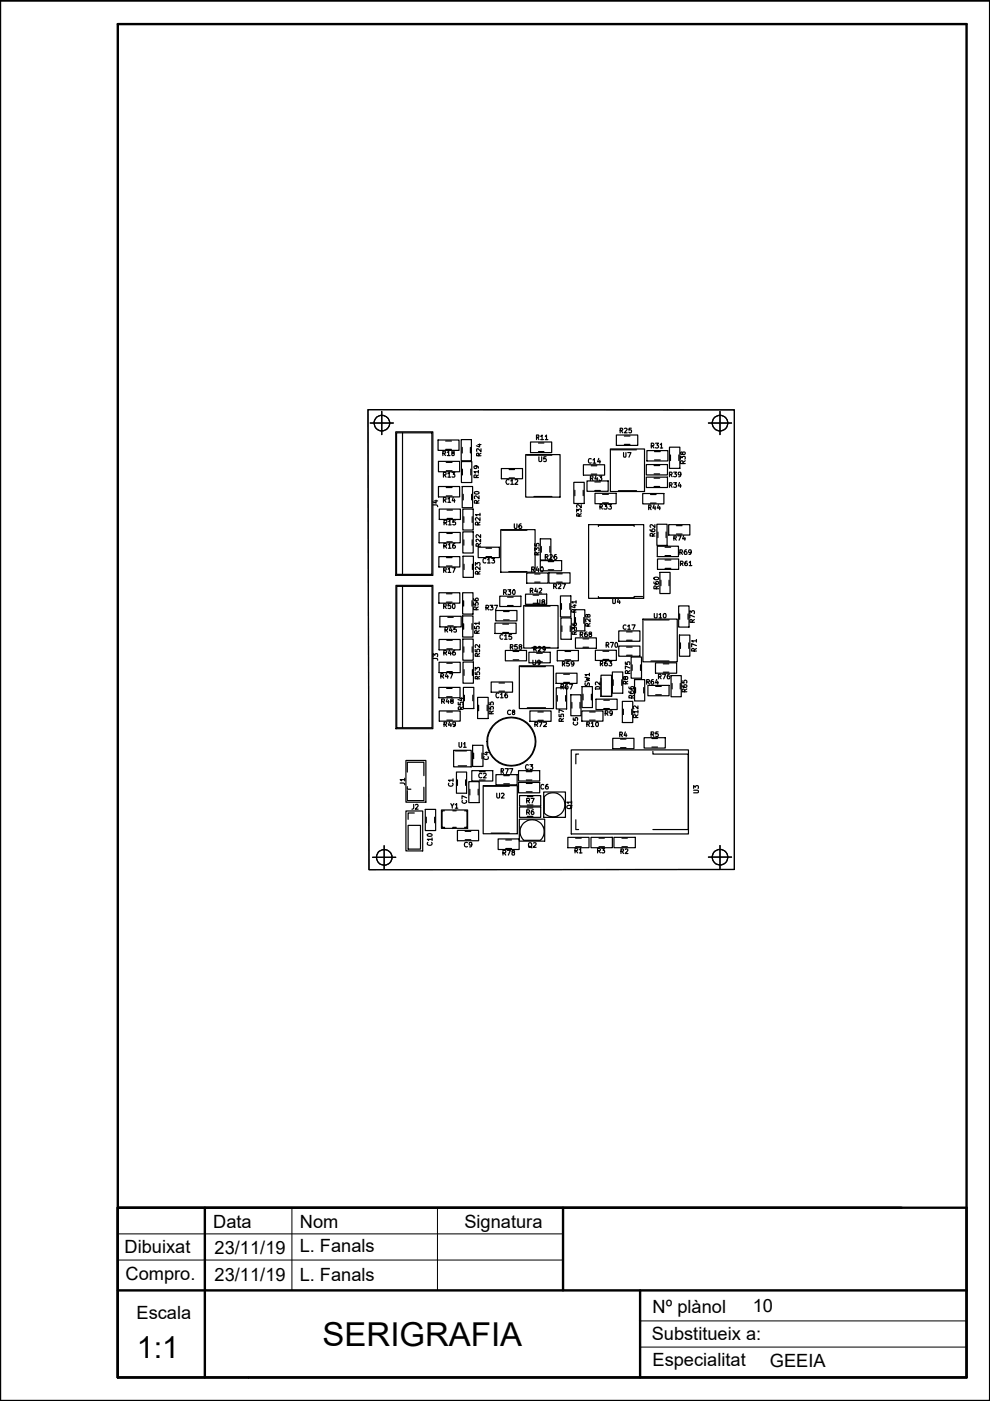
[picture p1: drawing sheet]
<svg xmlns="http://www.w3.org/2000/svg" width="210mm" height="297mm" viewBox="0 0 210 297" stroke-linecap="round" stroke-linejoin="round" font-family="sans-serif">
<defs><g id="words">
<text font-size="7" x="68.4" y="285.4">SERIGRAFIA</text>
<text font-size="6.4" x="29" y="287.9">1:1</text>
<g font-size="3.9">
<text x="45.2" y="260.3">Data</text>
<text x="63.6" y="260.3">Nom</text>
<text x="98.5" y="260.3">Signatura</text>
<text x="26.4" y="265.7">Dibuixat</text>
<text x="45.5" y="265.8">23/11/19</text>
<text x="63.5" y="265.5">L. Fanals</text>
<text x="26.6" y="271.5">Compro.</text>
<text x="45.5" y="271.6">23/11/19</text>
<text x="63.5" y="271.7">L. Fanals</text>
<text x="29" y="279.6">Escala</text>
<text x="138.3" y="278.3">Nº plànol</text>
<text x="159.6" y="278.2">10</text>
<text x="138.2" y="284.1">Substitueix a:</text>
<text x="138.3" y="289.7">Especialitat</text>
<text x="163.2" y="289.9">GEEIA</text>
</g>
</g></defs>
<path d="M0 .1h209.9v296.9h-209.9zM25 5.1h179.9v286.9h-179.9zM43.4 256.1v35.9M119.4 256.1v17.5M191.1 256.1h-166.1v35.9h179.9v-35.9h-179.9v35.9M25 273.6h179.9M135.7 273.6v18.4" fill="none" stroke="#000" stroke-width=".51"/>
<!-- layer: FINA -->
<path d="M61.9 256.1v17.5M92.8 256.1v17.5M25 261.6h94.4M25 267.2h94.4M135.6 280.1h69.3M135.7 285.6h69.2" fill="none" stroke="#000" stroke-width=".21"/>
<path d="M52.5 292h.4M52.7 291.9v.4" fill="none" stroke="#000" stroke-width=".21"/>
<g fill="none" stroke="#000" stroke-width=".25">
<path d="M78 86.9h77.7v97.4l-77.5 .1zM78.5 89.7h4.9M80.9 87.2v4.9M84.1 91.8h7.5v30h-7.5zM85.3 91.8v30M93.9 96.1h.5v-.4l-.5-.1v1M94.1 96.1l.3 .5M94.5 93.5h1.2M94.5 95.3h1.2M94.6 98h1.2M94.6 99.8h1.2M94.8 95.9l.3-.3v1"/>
<path d="M94.8 96.6h.6M95.9 96l-.1-.1 .1-.3 .3 .1 .1 .3a.39 .39 0 0 0-.4 .1 .39 .39 0 0 0-.1 .4h.5v-.3l-.2-.2M98 94.9v1.1M98 99.5v1.2M99.7 94.9v1.1M99.8 99.5v1.2M100.9 98.8l.2 .2-.1 .3h-.4l-.1-.3 .2-.2h.5l.2 .5M101.3 94.3h.7M101.4 99.7v.6M101.5 96.6v-.5h-.4l-.1 .5h1M101.7 94.1v.7l-.7-.3M102 95.2v.5l-.7-.5h-.2v.5"/>
<path d="M102 96.1l-.5 .3M107.9 99.6h1.2M111.7 96.5h5.3M113.7 92.7h.5v-.4l-.5-.1v1M114 92.7l.3 .5M114.2 95.7h1.1M114.2 93.9h1.1M114.3 96.8v.9l.2 .2 .4-.2v-.9M114.6 92.5l.3-.3v1M114.6 93.2h.6M115.6 92.5l.3-.3v1M115.6 93.2h.6"/>
<path d="M115.8 96.8h-.5v.6l.4-.2 .1 .2v.4h-.5M125.3 97.3a.44 .44 0 0 0-.6 .4 .44 .44 0 0 0 .6 .4M125.3 98.7h1.2M125.7 97.5l.3-.3v1M125.7 98.2h.6M127 97.2l-.3 .7h.6M127.2 97.6v.6M129.6 95.4h5.4M131.5 91.3l.5-.1v-.3l-.5-.1v1M131.7 91.3l.3 .5M132.2 96v.7l.2 .2 .3-.1v-.8M132.4 92.4h1.2"/>
<path d="M132.4 94.2h1.2M132.4 90.9l.4-.1 .2 .2-.6 .8h.6M133.1 96h.7l-.5 .9M133.9 90.8h-.5l-.1 .4h.6l-.1 .5-.5-.1M138.1 94.5l.5-.1v-.2l-.1-.2h-.4v1M138.3 94.5l.3 .5M138.7 98.7h1.2M138.8 95.7h1.2M138.8 97.5h1.2M139 94h.6l-.3 .3 .3 .3v.2l-.2 .2-.4-.1M140 94.3l.3-.3v1M140 95h.5"/>
<path d="M142.2 96.5v1.1M143.9 96.5v1.1M144.3 97.4v-.6l.4 .3 .2-.3h.3v.6M144.7 96a.3 .3 0 0 1 .4-.2 .3 .3 0 0 1 .1 .5l-.3 .1-.3-.5h-.3v.3l.2 .2 .2-.2M144.8 98.3v-.5h-.5v.5h1M145.3 97.7l-.5 .3M150.2 89.7h4.9M152.7 87.2v4.9M91.8 107l.8 .1 .2 .3M92.1 106.2h.7M92.5 106v.7l-.8-.3M94 106h.5v-.5h-.5v1"/>
<path d="M94 100.7l.5-.1 .1-.2-.2-.3h-.4v1.1M94.1 115.8l.5-.1 .1-.1-.1-.3-.5-.1v1M94.1 110.8l.6-.1v-.3l-.6-.1v1M94.2 106l.4 .5M94.2 100.7l.4 .5M94.4 115.8l.3 .4M94.4 110.8l.3 .5M94.6 103.4h1.2M94.6 105.1h1.2M94.7 118.2h1.1M94.7 114.9h1.2M94.7 113.1h1.2"/>
<path d="M94.8 108.1h1.1M94.8 109.9h1.1M95 105.8l.2-.3v1M95 100.4l.2-.3v1.1M95 106.5h.5M95 101.2h.5M95.1 115.5l.2-.3v1M95.1 116.2h.5M95.1 110.6l.3-.3v1M95.1 111.3h.6M95.8 100.1h.6l-.3 .4 .3 .2v.4h-.6M96.1 105.4l-.2 .8h.6"/>
<path d="M96.4 105.8v.7M96.4 115.2h-.1a.63 .63 0 0 0-.1 1h.2a.34 .34 0 0 0 .1-.5 .34 .34 0 0 0-.4-.1l-.1 .2M96.6 110.3h-.5l-.1 .5 .2-.2 .4 .2v.4h-.6M98.2 104.8v1.2M98.3 109.5v1.3M98.3 114.5v1.1M98.4 119.6v1.2M100 104.8v1.2M100.1 109.5v1.3M100.1 114.5v1.1M100.2 119.6v1.2M100.6 104.3a.59 .59 0 0 1 1 .2 .49 .49 0 0 1-.6 .3 .49 .49 0 0 1-.4-.5z"/>
<path d="M100.8 119.9v-.6l.3 .3 .2-.3h.4v.6M101 101.2v-.4l-.4-.1-.1 .5h.9M101.1 106.7l-.1-.5h-.3l-.1 .5h1M101.3 111.3v-.5l-.4-.1-.1 .6h1M101.4 115.8v-.5l-.3-.1-.2 .6h1M101.4 100h-.9l.3 .3M101.4 100.7l-.4 .3M101.6 105.1v.7l-.7-.7-.3 .3 .1 .3M101.6 106.1l-.5 .4M101.8 109.8v.5l-.7-.5-.3 .1 .1 .4M101.8 109.1h-1l.3 .3M101.8 110.7l-.5 .3"/>
<path d="M101.8 108.8v.6M101.9 114.3v.6l-.7-.6-.3 .2 .1 .3M101.9 113.4v.6l-.7-.6-.3 .2 .1 .3M101.9 115.2l-.5 .4M103 118.5v-.1a.44 .44 0 0 0-.6 .5 .44 .44 0 0 0 .6 .4M103 116.2h1.2M103 118h1.2M103.4 118.7l.3-.3v1M103.4 119.4h.5M104.3 118.4h.6l-.4 .4 .3 .1v.4h-.5M106.4 112.4h5.3M107.9 101.8a.42 .42 0 0 0-.5 0 .42 .42 0 0 0-.1 .5l.2 .3h.4"/>
<path d="M107.9 101.3h1.2M108.3 102l.3-.3v1M108.3 102.7h.6M109.1 111.1v.8l.1 .1 .4-.1v-.8M109.2 101.8l.4-.1 .2 .3-.7 .7h.7M110.5 111.1l-.4 .2-.1 .6 .2 .1h.4l-.1-.5h-.4l-.1 .2M113.2 105.3h3.8M113.4 116.8v-.7l.3 .4 .1-.3 .4-.1 .1 .3-.1 .4M113.4 115.3v.4l.4 .1v-.5l.4-.1 .1 .2-.1 .4M113.9 117.6l-.1-.4h-.4v.4h.9M114.3 117.1l-.4 .3M114.8 115.9v1.2"/>
<path d="M115.6 118.1h.5l.1-.3-.2-.2h-.4v1M115.9 118.1l.3 .5M116.2 119.1h1.2M116.6 117.7l.3-.1 .2 .3-.6 .7h.6M116.6 115.9v1.2M117.9 117.6a.38 .38 0 0 0-.4 .4l.1 .6a.33 .33 0 0 0 .4-.2 .33 .33 0 0 0-.1-.4h-.3l-.1 .2M121.9 104v1.1M122.3 108.6v-.7l.3 .4 .2-.4h.3l.1 .2-.1 .5M122.8 109.4l-.1-.4h-.4v.4h.9M123.2 107v.6l-.6-.6-.3 .2v.4M123.2 108.9l-.4 .3M123.7 104v1.1"/>
<path d="M125.2 101.4h.4l.1-.4-.5-.1v1M125.3 100.5h1.2M125.4 101.4l.3 .5M126.1 102.2h1.2M126.1 104h1.2M126.4 100.9l-.3 .6h.6M126.6 101.2v.7M126.9 111.6v-.2h7.6v.2M127 100.9h.6l-.3 .4 .3 .2-.1 .3h-.5M127.2 107.5l.4-.1 .1-.4h-.5v.9M127.4 107.5l.3 .4M127.8 104.8h1.2"/>
<path d="M127.8 106.6h1.2M128.1 107h.6l-.3 .3 .3 .1v.5h-.6M129 107h.6l-.3 .3 .3 .1v.5h-.6M131.1 104h3.9M137.5 107.6h.5v-.5l-.5-.1v1.1M137.8 107.6l.2 .5M137.8 112.3v.1a.63 .63 0 0 0 1.1 .1l-.1-.3-.4-.1-.2 .2 .1 .3 .1 .1M137.9 106.7h1.2M137.9 104.8h1.2M138.4 113.7l-.1-.5h-.4l-.1 .5h1.1M138.7 107l-.3 .7h.7M138.7 100.5h1.2"/>
<path d="M138.7 103.2h1.2M138.7 101.4h1.2M138.9 111.2v.6l-.8-.6-.3 .2 .2 .4M138.9 113.1l-.5 .3M138.9 107.4v.7M139.5 112.8v1.2M139.6 107l-.2 .7h.6M139.9 107.4v.7M141 116h1.2M141 117.8h1.2M141 118.7h1.2M141.2 112.8v1.2"/>
<path d="M141.9 100.6h.5l.1-.4-.6-.1v1M141.9 102.9l.5-.1 .1-.4-.6-.1v1M142.2 100.6l.3 .5M142.2 102.9l.3 .4M142.8 100.1h.6l-.3 .4 .3 .1v.4h-.6M142.8 102.3h.6l-.3 .4 .3 .1v.4h-.6M142.9 114.1h.4v-.4l-.4-.1v.9M143.1 114.1l.3 .4M143.4 113.2h1.2M143.4 111.4h1.2M143.7 113.6h.7l-.4 .9M144.1 102.3l-.3 .7h.6"/>
<path d="M144.1 117.1h.5v-.5h-.5v.9M144.3 119.5h.4l.1-.4-.5-.1v.9M144.3 102.7v.6M144.4 100.5l-.2 .2h-.3l-.1-.5 .4-.1 .2 .2-.1 .6-.4 .2M144.4 117.1l.3 .4M144.5 119.5l.3 .4M144.9 113.6l-.2 .6h.6M145.2 113.9v.6M145.5 116.6h-.1a.59 .59 0 0 0-.1 .9 .31 .31 0 0 0 .4-.2 .31 .31 0 0 0-.2-.3 .31 .31 0 0 0-.4 .2M145.7 119l-.5 .2v.6l.2 .1 .4-.1-.2-.4-.4 .1M146.1 119.3l.3-.3v.9M146.1 119.9h.6"/>
<path d="M146.6 117l-.1 .2h-.4v-.6h.3l.2 .2-.2 .7h-.3M84.1 124.3h7.5v30h-7.5zM85.3 124.3v30M91.8 139.6h.9l.1 .4M91.8 139.2v-.6l.4 .3 .1-.3h.4v.6M94.1 128.6l.5-.1v-.3l-.2-.2h-.3v1M94.1 120.9l.4-.1 .1-.3-.5-.1v1M94.1 138.4l.6-.1v-.3l-.6-.1v1M94.3 128.6l.3 .4M94.3 120.9l.3 .5M94.4 133.5h.5v-.3l-.2-.2h-.3v1M94.4 138.4l.3 .5"/>
<path d="M94.6 133.5l.3 .5M94.7 125.9h1.1M94.7 127.7h1.1M94.7 120h1.1M94.7 135.7h1.2M94.7 137.6h1.2M95 132.7h1.1M95 130.9h1.1M95 120.7l.3-.3v1M95 121.4h.6M95.3 137.9l-.2 .6h.6M95.5 133l-.2 .7h.6"/>
<path d="M95.5 128h-.5v.5l.2-.1 .3 .1v.4h-.5M95.5 138.2v.7M95.8 133.3v.7M95.9 120.4h.6l-.4 1M96 128.1l.1-.1a.54 .54 0 0 1 .4 .5 .54 .54 0 0 1-.4 .5l-.2-.4zM96.4 137.9h-.1a.68 .68 0 0 0-.2 .9h.4l.1-.3-.2-.3-.4 .3M96.7 133h-.4l-.1 .5 .4-.1 .2 .2-.1 .3h-.5M98.3 127.4v1.1M98.3 132.2v1.2M98.3 137.1v1.2M100.1 127.4v1.1M100.1 132.2v1.2"/>
<path d="M100.1 137.1v1.2M100.4 127.8v.5h.5l-.1-.4 .2-.2 .3 .1v.5M100.4 126.9v.2a.75 .75 0 0 0 .9 .3v-.5l-.3-.1-.2 .2 .2 .4M100.6 132.8v.5h.5v-.5h.4v.5M100.8 137.7v.5h.4l-.1-.5h.5v.5M101 129.3l-.1-.5-.4-.1-.1 .6h1M101.1 134.3v-.5h-.4l-.1 .5h1M101.2 139.1v-.5h-.4v.5h.9M101.3 121.7l-.1-.5-.4 .1v.4h1M101.4 128.7l-.4 .3M101.6 132.2h-1l.3 .2M101.6 133.7l-.5 .4"/>
<path d="M101.6 131.9v.5M101.7 136.7v.6l-.7-.6-.2 .2v.4M101.7 138.5l-.5 .4M101.8 120.2v.6l-.7-.6-.3 .2 .1 .4M101.8 121.1l-.5 .4M103 128.8h.5v-.4l-.5-.1v1M103.3 128.8l.3 .5M103.9 128.3h.6l-.3 .4 .3 .1v.4h-.6M104.9 128.3h.6l-.4 1M106.6 134.6a.43 .43 0 0 0-.6 .5 .43 .43 0 0 0 .6 .4M106.6 132.3h1.2M106.6 134.1h1.2"/>
<path d="M106.8 125.6l.5-.1v-.4l-.5-.1v1.1M106.8 129.7h1.1M106.8 131.4h1.1M107 134.8l.3-.2v.9M107 135.5h.5M107 125.6l.4 .5M107.6 126.6h1.2M107.6 128.4h1.2M107.7 125h.6l-.4 .4 .3 .1v.5h-.5M107.9 121.2h3.8M108.2 137.2l.5-.1v-.3l-.5-.1v1M108.5 134.6h-.6v.4h.5l.1 .5h-.6"/>
<path d="M108.5 137.2l.3 .5M108.8 139.9h1.2M108.8 138.1h1.2M108.8 125.1l.1-.1a.57 .57 0 0 1 0 1.1 .64 .64 0 0 1-.1-1zM109.6 136.7h-.4l-.1 .4h.5v.5h-.5M110.2 137.1l-.1-.3 .4-.1 .1 .3-.5 .3 .1 .4 .4-.2-.2-.4M111.3 128.5h5.3M112.4 125.2h.5v-.4l-.5-.1v1M112.7 125.2l.3 .5M112.7 120.7l.6-.1v-.3l-.6-.1v1M112.8 137.3h3.8M113 140v.8l.2 .2 .4-.2v-.8"/>
<path d="M113 120.7l.3 .5M113 127.9h1.2M113 126.2h1.2M113.2 137.6l.5-.1v-.2l-.1-.2h-.4v1M113.4 123.4h1.1M113.4 121.7h1.1M113.5 137.6l.2 .5M113.6 124.7l-.2 .7h.6M113.8 138.5h1.2M113.9 125v.7M113.9 120.2l-.2 .7h.6M114 127.2v.7l.1 .2 .3-.1 .1-.8"/>
<path d="M114.1 137.2l.4-.1 .2 .3-.6 .7h.6M114.2 120.6v.6M114.3 124.8l.4-.1 .2 .3-.6 .7h.6M114.7 120.3l.2-.1a.5 .5 0 0 1 .3 .5 .5 .5 0 0 1-.4 .5l-.2-.4zM115.1 127.6l-.2-.2a.3 .3 0 0 1 .3-.3 .3 .3 0 0 1 .3 .3l-.1 .1a.38 .38 0 0 0-.4 .1 .38 .38 0 0 0 0 .5l.4-.1 .1-.3-.2-.1M115.6 137.5l-.2 .2h-.3v-.5l.3-.1 .2 .2-.1 .7-.4 .1M116.2 120.8h1.2M117.4 124.3l.5-.1v-.3l-.5-.1v1M117.6 124.3l.4 .5M118 123.4h1.2M118 121.7h1.2M118.4 123.9l.3-.1 .2 .3-.6 .7h.6"/>
<path d="M119 128v1.2M119.1 132.7v1.2M119.3 123.8h.6l-.4 1M119.8 139.9h1.2M119.8 138.1h1.2M120.8 128v1.2M120.9 132.7v1.2M121.3 133.6v-.6l.4 .3 .1-.3h.3l.1 .2-.1 .4M121.3 132.2l.2 .4h.6l.1-.2-.1-.3-.4 .1 .1 .4M121.5 128.3h.6M121.7 129.8v-.5h-.4l-.1 .5h.9M121.8 134.5v-.5h-.4l-.1 .5h.9"/>
<path d="M121.9 128.2v.6l-.7-.2M122 130.9v1.3M122.1 127.6h-.9l.3 .3M122.1 129.2l-.4 .4M122.1 127.4v.5M122.2 133.9l-.4 .3M123 134.5h.5v-.4l-.5-.1v1M123.2 134.5l.4 .5M123.6 137.2h1.2M123.6 135.5h1.2M123.8 130.9v1.3M124.5 134a.42 .42 0 0 0-.5 .4v.5h.5v-.5h-.3l-.2 .2"/>
<path d="M124.6 130.5l.1-.2 .4 .2-.1 .3h-.3l-.2-.5-.3 .1v.4l.4-.1M124.7 132.7l-.1-.4-.4-.1v.5h.9M125.1 134.4l-.2-.3h.4l.1 .3-.5 .2 .2 .4 .3-.2-.1-.4M125.1 131.2v.7l-.7-.7-.2 .2v.4M125.1 132.2l-.4 .3M126.9 126.5v.2h7.6v-.2h1.7M127.8 138.1h1.3M127.8 139.8h1.3M128.5 136.8l.5-.1 .1-.3-.2-.2h-.4v1M128.7 136.8l.4 .4M129.4 136.2h.6l-.3 1M129.9 127v.8l.2 .2 .4-.2v-.8"/>
<path d="M130.5 136.3l.1-.1a.54 .54 0 0 1 .4 .5 .54 .54 0 0 1-.4 .5l-.2-.4zM131.1 127l-.2 .7h.6M131.4 127.4v.6M132.7 132.6a.42 .42 0 0 0-.6 .4 .42 .42 0 0 0 .6 .3M132.8 135.7h1.2M132.8 138.9h1.2M132.8 137.2h1.2M132.8 134h1.2M133.1 132.8l.3-.3v.9M133.1 133.4h.5M134 132.5h.7l-.5 .9M136.6 131.4h5.3"/>
<path d="M138.6 123.4l.1 .3 .4 .2 .5-.1v-.4h-.5l-.1 .3 .2 .2M138.7 122.5a.51 .51 0 0 1 .5-.2 .51 .51 0 0 1 .4 .5 .52 .52 0 0 1-.5 .1 .52 .52 0 0 1-.4-.4zM138.7 130.1v.7l.2 .2 .4-.2v-.7M139.1 124.8v-.5h-.4l-.1 .5h1.1M139.7 124.2l-.6 .4M139.7 130.3l.3-.2v.9M139.7 131h.6M140.1 123v1.2M140.7 130.2l.1-.1a.42 .42 0 0 1 .4 .4 .42 .42 0 0 1-.4 .5l-.2-.4zM141 120.5h1.2M141.9 123v1.2M144.1 130.2v1.1"/>
<path d="M144.3 136.3v1.2M145.9 130.2v1.1M146 136.3v1.2M146.3 130.1v-.6l.3 .3 .1-.3h.5v.6M146.8 131.9l-.1-.5h-.4v.5h.9M147.2 138l-.1-.5h-.2l-.3 .2v.3h1.1M147.2 130.8l-.9-.4v.6M147.2 131.3l-.4 .4M147.7 136.9l-1.1-.4v.6M147.7 135.9h-1.1l.3 .2M147.7 137.5l-.5 .3M147.7 135.6v.5"/>
<path d="M93.5 143.4l.4-.1 .2-.1-.2-.3-.4-.1v1M93.6 148.7h.5l.1-.4-.6-.1v.9M93.7 143.4l.4 .4M93.9 148.7l.3 .4M94.1 153.6l.5-.1 .1-.4h-.6v.9M94.4 153.6l.3 .4M94.7 142.8l-.3 .7h.6M94.7 146h1.1M94.7 147.7h1.1M94.7 150.9h1.2M94.7 152.7h1.2M94.7 140.6h1.2"/>
<path d="M94.7 142.4h1.2M94.8 148.2l-.2 .6h.6M94.9 143.2v.6M95.1 148.5v.6M95.3 153l-.2 .7h.6M95.3 142.8h.7l-.4 1M95.6 153.4v.6M95.8 148.6l-.2-.1v-.2l.4-.1 .1 .3-.6 .2 .1 .3 .2 .1 .3-.1v-.3l-.2-.1M96.5 159.2h2.4M96.6 153.5l-.2 .2h-.3v-.6h.3l.2 .2-.1 .5-.4 .2M97.2 148.9v.5l.5 .1-.2-.2 .2-.4h.4v.6M97.3 157.4v.8l.2 .2 .4-.2v-.8"/>
<path d="M97.5 148.1h.7M97.7 150.4l-.1-.5-.2-.1-.2 .2v.4h1M97.8 147.9v.6l-.7-.2M98.2 149.8l-.5 .4M98.3 157.7l.3-.3v1M98.3 158.4h.5M98.4 142v1.2M98.5 147.4v1.2M100.2 142v1.2M100.2 147.4v1.2M100.4 159.7v1.2M100.8 142.5v.5h.4l-.1-.4 .4-.2 .2 .2-.1 .4"/>
<path d="M100.8 142.1v-.6l.3 .3 .1-.3h.4v.6M101.2 143.9v-.4h-.4v.4h.9M101.5 149.5v1.2M101.7 143.4l-.5 .3M102.2 159.7v1.2M102.9 159.5h.6M103.2 159.4v.6l-.7-.2M103.3 149.5v1.2M103.7 149.8v.5l.4 .1v-.5l.4-.1v.6M103.7 148.9v.5h.4v-.4l.3-.2 .2 .2-.1 .4M104.1 151.3v-.4l-.3-.2-.1 .6h.9M104.6 150.7l-.5 .4"/>
<path d="M105.7 147a.46 .46 0 0 0-.6 .4 .46 .46 0 0 0 .6 .5v-.1M105.8 144.8h1.2M105.8 146.5h1.2M106.1 147.2l.3-.3v1M106.1 147.9h.6M107.5 146.9l-.3 .1-.1 .3v.6h.4v-.6h-.3l-.1 .2M108.2 150.7a.43 .43 0 0 0-.6 .3 .43 .43 0 0 0 .6 .4M108.8 151l-.1-.3h.4a.33 .33 0 0 1-.1 .3 .33 .33 0 0 1-.3 .1v.3l.3 .1 .1-.2-.1-.3M110.4 141.3h5.3M111.8 150.1h3.9M113.4 153.6l.6-.1v-.3l-.6-.1v.9M113.7 153.6l.3 .4"/>
<path d="M113.8 140.3h1.2M114 150.9h1.2M114 152.7h1.2M114.3 153.1h.6l-.4 .9M114.5 140.4l-.3 .2-.2-.2v-.3l.3-.1 .2 .2v.5l-.4 .3M115.3 153.2l.4-.1 .2 .3-.7 .6h.7M118.2 147.5v1.2M118.5 151.5v.4l.5 .1v-.5h.4v.5M119 145.6l.4-.1 .1-.4h-.5v1M119 152.9v-.4l-.3-.2-.2 .6h1M119.2 145.6l.3 .5M119.3 140.8l.4-.1v-.3l-.4-.1v.9"/>
<path d="M119.5 150.9l-1-.5v.7M119.5 140.8l.3 .4M119.5 152.3l-.5 .4M119.5 144.7h1.2M119.5 142.9h1.2M119.9 147.5v1.2M120.4 145.1h-.3a.63 .63 0 0 0 0 1l.3-.1v-.5l-.3-.1-.3 .3M120.6 140.3h-.4l-.1 .4h.5l.1 .3-.2 .2-.4-.1M120.8 145.1h.6l-.4 1M121.2 148.9v1.2M121.5 152.2v.5h.5v-.4l.3-.2 .2 .2-.1 .4M121.6 153.1a.44 .44 0 0 0 .4 .7 .44 .44 0 0 0 .4-.7"/>
<path d="M121.7 140.7l-.5 .1v-.4l.3-.1 .2 .1-.1 .6-.4 .2M122.7 159.9h-.6v2.1M123 148.9v1.2M123.6 147.2v1.2M124 143.6l1 .2-.7 .2 .7 .2-1 .3M124.1 144.8v.5a.39 .39 0 0 0 .5-.4l.2-.1 .1 .1v.5M124.4 153.6l.5-.1v-.4h-.5v.9M124.7 153.6l.3 .4M125 143h-1l.3 .3M125 142.7v.6M125 150.9h1.2M125 152.7h1.2"/>
<path d="M125.3 153.4l.3-.3v.9M125.3 154h.6M125.4 147.2v1.2M126.3 145.7a.53 .53 0 0 1 .6-.1 .53 .53 0 0 1 .3 .5h-1zM126.4 153.1h.1a.51 .51 0 0 1 .4 .5 .51 .51 0 0 1-.4 .4l-.2-.3zM127.2 144.6v.6l-.7-.6-.2 .1v.5M127.3 140.7h.4l.1-.4-.5-.1v1M127.4 143.8v3.8h2.3v-3.8M127.5 140.7l.3 .5M128 150.2h1.2M128 148.4h1.2M128.3 151.2h.5v-.5h-.5v1"/>
<path d="M128.6 151.2l.3 .5M128.7 140.2h-.2a.59 .59 0 0 0-.1 1 .31 .31 0 0 0 .4-.3 .31 .31 0 0 0-.4-.3l-.2 .2M129.1 140.2h.6l-.3 .4 .3 .1-.1 .4-.5-.1M129.8 151.1l-.1 .2h-.3v-.6h.3l.1 .2-.1 .7-.3 .1M130 144.1v1.2M131.4 155.7h.5v-.4l-.5-.1v1M131.6 156.7h1.1M131.6 158.5h1.1M131.6 155.7l.4 .5M131.8 144.1v1.2M132.2 150.4v1.1M132.6 140.4v.4l.5 .1-.1-.5h.5v.5"/>
<path d="M132.6 143.7l.1-.2h.3v.5h-.4l-.1-.5h-.1a.28 .28 0 0 0-.2 .3 .28 .28 0 0 0 .3 .2l.1-.2M132.6 155.2l-.3 .7h.6M132.6 145v-.5h-.4v.5h.9M132.8 155.6v.6M133.1 142.8v-.5l-.4-.1-.1 .6h1M133.1 144.4l-.5 .4M133.3 146.5v.3a.63 .63 0 0 0 1.1 0l-.1-.3h-.5l-.1 .3 .2 .3M133.3 145.7l.1 .3 .2 .1h.7v-.5l-.5 .1-.1 .3 .2 .1M133.6 141.6l-1-.4v.6M133.6 142.2l-.5 .3M133.9 148v-.5h-.5l-.1 .5h1.1M133.9 150.4v1.1"/>
<path d="M134 141v1.1M134.4 147.4l-.5 .3M134.7 145.8v1.1M134.8 152.1v-.5h-.5v.5h1M135.3 150.9h-1l.3 .3M135.3 149.7v.6l-.7-.6-.3 .2 .1 .4M135.3 151.5l-.5 .4M135.3 150.7v.5M135.8 141v1.1M136.5 145.8v1.1M137.1 144.6h.5l.1-.3-.6-.2v1M137.4 144.6l.3 .5"/>
<path d="M138 140.2h3.9M138 155.7l.6-.1v-.3l-.6-.1v1M138.2 156.6h1.2M138.2 158.4h1.2M138.3 155.7l.3 .5M138.4 159.3v.6h7.5v16h-7.5M138.5 144.1l-.4 .2-.1 .6 .2 .2 .4-.1-.1-.5h-.3l-.2 .1M139 147.3h1.2M139 145.5h1.2M139.2 144l-.2 .8h.6M139.4 144.4v.7M139.5 155.2h-.4l-.1 .4h.5v.5h-.5"/>
<path d="M139.6 143.5h.5v-.5l-.5-.1v1M139.8 143.5l.4 .4M140.5 142.9h.6l-.4 1M140.6 140.7h1.2M140.6 142.5h1.2M141.9 142.9h-.2a.66 .66 0 0 0-.1 1l.4-.1v-.3l-.1-.2-.4 .2M142.5 144.9v1.2M144.2 144.9v1.2M144.6 145.3l.1 .3 .3 .1h.6v-.4h-.6v.3l.2 .1M144.6 144.3v.5h.5l-.1-.5 .4-.1 .2 .2-.1 .4M145.1 146.7v-.5l-.3-.1-.2 .2v.4h1M145.6 146.1l-.5 .3"/>
<path d="M81.4 179.3v4.9M84.8 166l.8 .1 .2 .3M85.8 165.3h-1l.3 .3M85.8 165v.6M86.4 166.8v.5h.7M86.4 163.7v-2.1h3.5v2.9M86.5 175h2.7v5h-2.7zM87.7 170.5v.9l-.4 .2M87.8 172.4h-1.3v1.3M88.1 170.7l.4-.2 .1 .3-.5 .8h.5M89.9 166.9v2.8h-3.5v-2.1M90.4 173.3v1.1"/>
<path d="M90.6 176.9l.6-.2 .4 .3a.54 .54 0 0 1-.5 .3 .54 .54 0 0 1-.5-.3zM90.7 178.6a.47 .47 0 0 0 .3 .7 .47 .47 0 0 0 .6-.5l-.1-.2M91.6 178h-1l.3 .2M91.6 177.7v.5M92.2 173.3v1.1M94.2 171.9h-.5v3.5h.5v.3M95.2 166.1a.43 .43 0 0 0 .3 .6 .43 .43 0 0 0 .4-.6M95.6 170.4l.3 .5 .3-.5M95.9 170.9v.5M96 171.9h.7M96.1 165.4h-1l.3 .3M96.1 165.1v.6"/>
<path d="M96.5 170.6l.3-.2v1M96.5 171.4h.6M96.7 175.4h-.7v.3M97 165.3v1.2M97.2 162.4h1.7M98 169.7a.39 .39 0 0 0 .1 .5 .39 .39 0 0 0 .4 .1l.4-.2-.1-.4M98.5 171.9h.5v3.5h-.5M98.6 176.3h1.2M98.6 178h1.2M98.7 165.3v1.2M98.9 169.1l-.9-.4v.7M99.1 178.7a.45 .45 0 0 0-.6 .4 .45 .45 0 0 0 .6 .4"/>
<path d="M99.6 167.3v1.3M100 179l-.1 .2-.3-.1-.1-.4 .4-.1 .1 .2v.6l-.4 .2M101.4 167.3v1.3M101.6 165.4h1.3M101.6 163.6h1.3M102.2 164.1a.43 .43 0 0 0-.7 .4 .43 .43 0 0 0 .7 .3M102.5 164.1l.4-.2 .2 .3-.6 .7h.6M102.7 160.4a.47 .47 0 0 0 .3 .7 .47 .47 0 0 0 .5-.5v-.2M102.7 166.7h5.3M104.1 176.6h3.9M105.3 168.2v.8l.2 .2 .4-.1v-.9M106.3 163.5l.4-.1v-.3l-.4-.1v1"/>
<path d="M106.3 168.3l.4-.1 .2 .3-.6 .7h.6M106.4 163.5l.4 .5M106.8 166.2h1.2M106.8 164.5h1.2M107.1 163h.7l-.4 1M107.2 179.9h1.3M107.2 178.1h1.3M108 163h.7l-.4 1M111 178.1a2.53 2.53 0 0 1 0-3.6 2.53 2.53 0 0 1 3.6 0 2.53 2.53 0 0 1 0 3.6M111 178.2h3.6M111.6 167.9h1.2M111.6 166.1h1.2"/>
<path d="M111.6 165.4h1.2M111.6 163.6h1.2M111.7 172.2h.5v-.5h-.5v1M111.7 169.7h.5v-.3l-.5-.1v1M111.8 170.7h1.2M111.8 173.1h1.2M111.8 171.3h1.2M111.8 168.9h1.2M111.9 172.2l.4 .5M111.9 169.7l.4 .6M112 162.2a.47 .47 0 0 0-.6 .4 .47 .47 0 0 0 .4 .5h.2M112.1 178.8l.2-.1a.52 .52 0 0 1 .5 .4 .52 .52 0 0 1-.3 .5l-.4-.1z"/>
<path d="M112.2 179.4l.6 .4M112.4 162.1h.5l-.3 .4h.3v.6h-.5M112.6 169.3h.6l-.4 1M113.1 178.8l.4-.1 .2 .2-.7 .7h.7M113.1 171.7h-.2a.62 .62 0 0 0-.1 1l.3-.1 .1-.3-.2-.2h-.3l-.1 .2M115.3 166.4a.45 .45 0 0 0-.7 .4 .45 .45 0 0 0 .5 .5l.2-.1M115.4 168.9v3.5M115.4 168.9a2.53 2.53 0 0 1 3.6-.1 2.53 2.53 0 0 1 0 3.6 2.53 2.53 0 0 1-3.6 0M116.2 166.3l-.3 .1-.2 .7 .2 .2 .3-.1v-.5h-.3l-.2 .2M120.2 170.9l.3-.1h.5l.2 .4-.3 .2h-.5l-.2-.2zM121.2 170.1h-1l.3 .3M121.2 169.8v.6"/>
<path d="M121.3 170.7l-.4 .5M122 177.7h1.2M122 179.5h1.2M122.1 173.8v2.1h.6M127 177.7h1.1M127 179.5h1.1M127.6 179.9h.6l-.4 .3 .3 .1v.4h-.5M131.9 177.7h1.1M131.9 179.5h1.1M147.1 167.5h.8l.2 .2-.1 .3-.9 .1M147.1 167.2v-.6l.3 .3 .2-.3h.4v.6M152.7 179.3v4.9"/>
<path d="M79 181.8h4.9M106.6 180.8h.5v-.5h-.5v1M106.9 180.8l.3 .5M107.6 180.3h.6l-.4 1M108.8 180.7l-.3-.2 .3-.2h.2l.1 .3a.38 .38 0 0 0-.5 .2 .38 .38 0 0 0 .2 .5 .31 .31 0 0 0 .3-.2 .31 .31 0 0 0-.2-.4M121.9 180.4l.4-.1 .1-.3-.5-.1v.9M122.1 180.4l.4 .4M122.9 180.2l.2-.3v.9M122.9 180.8h.5M126.7 180.4l.5-.1 .1-.3-.6-.1v.9M127 180.4l.3 .4M131.7 180.5l.5-.1-.2-.4h-.3v1"/>
<path d="M131.9 180.5l.3 .5M132.6 180.1l.3-.1 .2 .2-.6 .8h.6M150.2 181.7h4.9"/>
<circle cx="81" cy="89.7" r="1.65"/>
<circle cx="152.7" cy="89.7" r="1.65"/>
<circle cx="108.4" cy="157.2" r="5.1"/>
<circle cx="81.5" cy="181.8" r="1.65"/>
<circle cx="152.7" cy="181.7" r="1.65"/>
</g>
<g fill="none" stroke="#000" stroke-width=".25">
<path d="M78 86.9h77.7v97.4l-77.5 .1zM78.5 89.7h4.9M80.9 87.2v4.9M83.9 91.6h7.9v30.4h-7.9zM92.9 93.3h4.4v2.2h-4.4zM93 97.8h4.5v2.2h-4.5zM97.8 93.2h2.1v4.5h-2.1zM97.8 97.9h2.2v4.4h-2.2zM106.3 99.3h4.5v2.2h-4.5zM111.5 96.4h7.2v9h-7.2zM112.5 93.7h4.5v2.3h-4.5zM123.7 98.5h4.5v2.2h-4.5z"/>
<path d="M129.4 95.2h7.3v9h-7.3zM130.7 92.2h4.5v2.2h-4.5zM137 98.5h4.5v2.2h-4.5zM137.2 95.5h4.4v2.2h-4.4zM141.9 94.8h2.2v4.5h-2.2zM150.2 89.7h4.9M152.7 87.2v4.9M93 103.2h4.5v2.2h-4.5zM93 118h4.5v2.2h-4.5zM93.1 112.9h4.5v2.2h-4.5zM93.1 107.9h4.5v2.2h-4.5zM98 103.2h2.2v4.4h-2.2z"/>
<path d="M98.1 112.8h2.2v4.4h-2.2zM98.1 107.9h2.2v4.5h-2.2zM98.2 117.9h2.2v4.5h-2.2zM101.4 116h4.5v2.2h-4.5zM106.2 112.3h7.3v9h-7.3zM114.6 114.2h2.2v4.5h-2.2zM114.6 118.9h4.5v2.1h-4.5zM121.7 102.3h2.2v4.5h-2.2zM124.5 102h4.4v2.2h-4.4zM124.8 111.2h11.7v15.7h-11.7zM126.2 104.6h4.4v2.2h-4.4zM136.3 104.6h4.5v2.2h-4.5z"/>
<path d="M137 101.2h4.5v2.2h-4.5zM139.3 111.2h2.1v4.4h-2.1zM139.4 115.8h4.4v2.2h-4.4zM139.4 118.5h4.5v2.2h-4.5zM141.8 111.2h4.5v2.2h-4.5zM83.9 124.1h7.9v30.4h-7.9zM93 125.7h4.5v2.2h-4.5zM93.1 135.6h4.5v2.2h-4.5zM93.3 130.7h4.5v2.2h-4.5zM98.1 125.7h2.2v4.5h-2.2zM98.1 130.6h2.2v4.5h-2.2zM98.1 135.5h2.2v4.5h-2.2z"/>
<path d="M104.9 132.1h4.5v2.2h-4.5zM105.1 129.4h4.5v2.2h-4.5zM106 126.4h4.4v2.2h-4.4zM107.1 137.9h4.5v2.2h-4.5zM111 128.4h7.3v9h-7.3zM111.4 126h4.5v2.1h-4.5zM111.7 121.5h4.5v2.1h-4.5zM112.1 138.3h4.6v2.2h-4.6zM116.4 121.4h4.5v2.2h-4.5zM118.2 137.9h4.4v2.2h-4.4zM118.8 126.4h2.2v4.4h-2.2zM118.9 131h2.2v4.5h-2.2z"/>
<path d="M121.8 129.3h2.2v4.5h-2.2zM122 135.2h4.4v2.2h-4.4zM126.2 137.9h4.5v2.1h-4.5zM131.2 133.8h4.5v2.2h-4.5zM131.2 137h4.5v2.1h-4.5zM133.8 139.3h2.2v4.5h-2.2zM136.3 131.3h7.3v9h-7.3zM139.9 121.4h2.2v4.4h-2.2zM143.9 128.5h2.2v4.5h-2.2zM144.1 134.6h2.2v4.5h-2.2zM93 145.7h4.5v2.2h-4.5zM93.1 140.4h4.5v2.2h-4.5z"/>
<path d="M93.1 150.7h4.5v2.2h-4.5zM96.2 159.1h3.7v3.5h-3.7zM98.2 140.4h2.2v4.5h-2.2zM98.3 145.7h2.2v4.5h-2.2zM100.2 158h2.2v4.5h-2.2zM101.3 147.9h2.2v4.4h-2.2zM104.1 144.6h4.6v2.2h-4.6zM110.1 141.2h7.2v9h-7.2zM112.4 150.7h4.4v2.2h-4.4zM117.9 142.7h4.4v2.2h-4.4zM117.9 145.8h2.2v4.5h-2.2zM121 147.3h2.2v4.5h-2.2z"/>
<path d="M121.1 159h24.9v17.8h-24.9zM123.4 150.7h4.4v2.2h-4.4zM123.4 145.6h2.2v4.4h-2.2zM126.4 148.2h4.5v2.2h-4.5zM127.4 143.2h2.3v4.4h-2.3zM129.8 142.5h2.2v4.5h-2.2zM129.9 156.5h4.5v2.2h-4.5zM132 148.7h2.2v4.5h-2.2zM134.5 144.1h2.2v4.5h-2.2zM136.6 156.4h4.5v2.2h-4.5zM137.4 145.3h4.5v2.2h-4.5zM139 140.5h4.5v2.2h-4.5z"/>
<path d="M142.3 143.2h2.1v4.5h-2.1zM81.4 179.3v4.9M86.1 171.9h3.5v8.5h-3.5zM86.1 161.2h4.2v8.9h-4.2zM90.2 171.6h2.2v4.5h-2.2zM93.6 171.7h5.5v3.9h-5.5zM96.8 163.7h2.1v4.5h-2.1zM97 176.1h4.5v2.2h-4.5zM99.4 165.7h2.2v4.5h-2.2zM100 163.4h4.5v2.2h-4.5zM102.4 166.6h7.3v10.2h-7.3zM105.2 164.2h4.4v2.2h-4.4z"/>
<path d="M105.6 177.9h4.5v2.2h-4.5zM109.9 163.4h4.5v2.2h-4.5zM109.9 165.9h4.5v2.2h-4.5zM110.1 173.7h5.4v4.6h-5.4zM110.2 168.7h4.4v2.2h-4.4zM110.2 171.1h4.4v2.2h-4.4zM115.3 167.9h4.6v5.4h-4.6zM120.4 177.5h4.5v2.2h-4.5zM125.3 177.5h4.5v2.2h-4.5zM130.2 177.5h4.5v2.2h-4.5zM152.7 179.3v4.9M79 181.8h4.9"/>
<path d="M150.2 181.7h4.9"/>
<circle cx="81" cy="89.7" r="1.65"/>
<circle cx="152.7" cy="89.7" r="1.65"/>
<circle cx="108.4" cy="157.2" r="5.2"/>
<circle cx="81.5" cy="181.8" r="1.65"/>
<circle cx="152.7" cy="181.7" r="1.65"/>
</g>
<use href="#words"/>
</svg>
